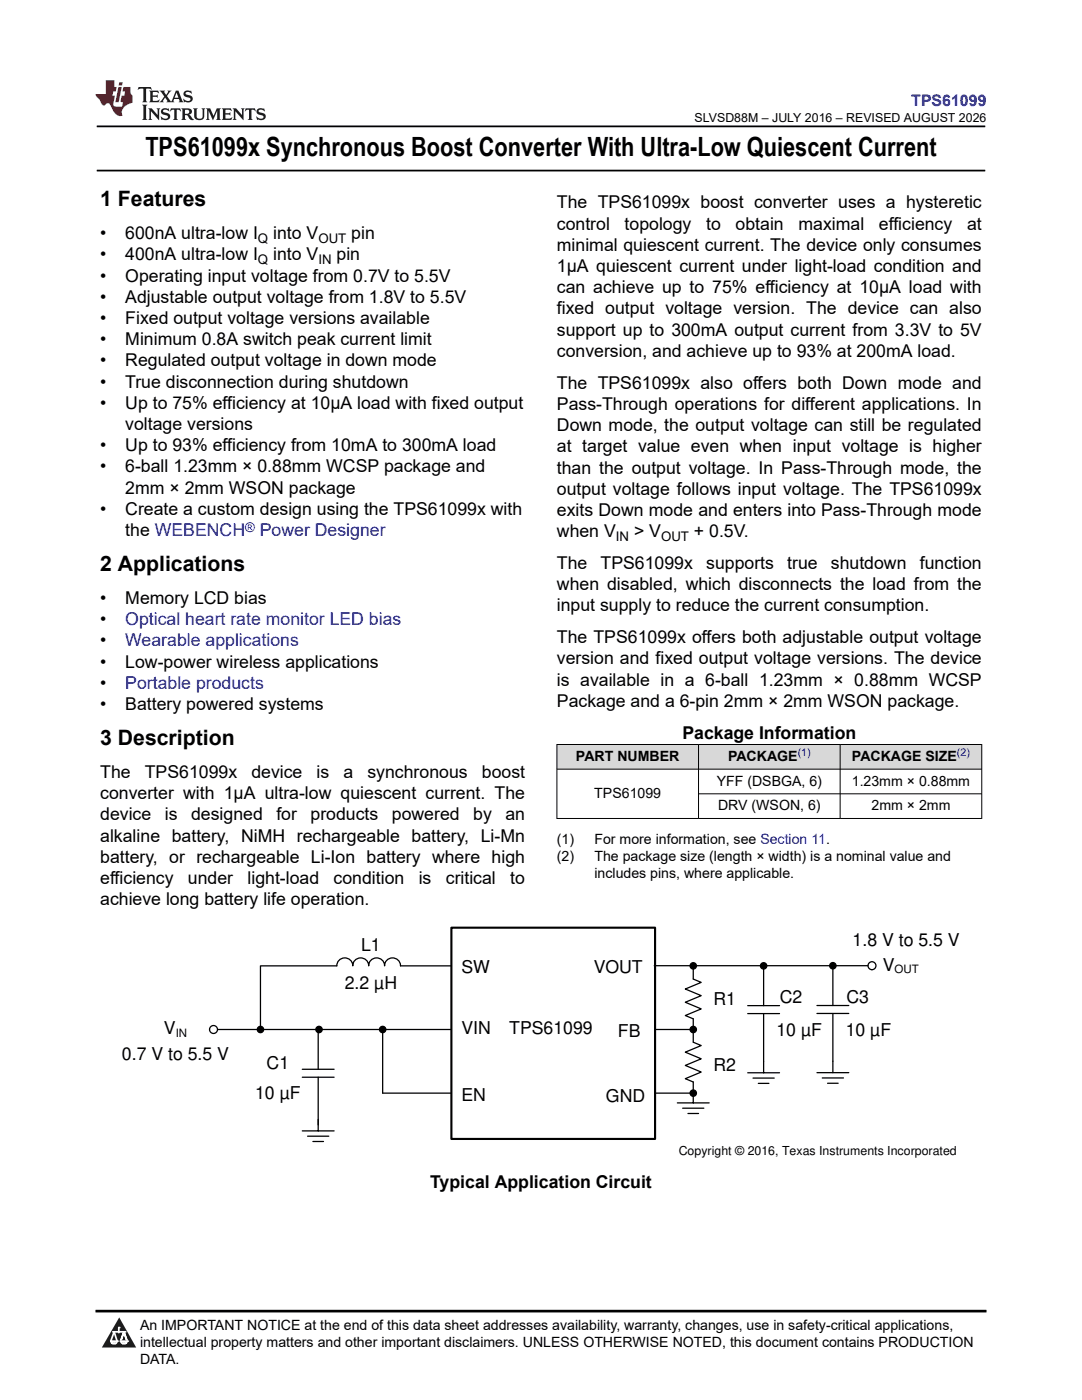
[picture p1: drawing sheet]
<svg xmlns="http://www.w3.org/2000/svg" width="216mm" height="279mm" viewBox="0 0 216 279" stroke-linecap="round" stroke-linejoin="round" font-family="sans-serif">
<defs><g id="words">
<text font-size="5.3" x="29" y="31.2">TPS61099x Synchronous Boost Converter With Ultra-Low Quiescent Current</text>
<g font-size="4.2">
<text x="20" y="41.2">1 Features</text>
<text x="20" y="114">2 Applications</text>
<text x="20" y="148.7">3 Description</text>
</g>
<g font-size="3.5">
<text x="111.1" y="41.6">The TPS61099x boost converter uses a hysteretic</text>
<text x="20" y="47.7">•</text>
<text x="25" y="47.7">600nA ultra-low I</text>
<text x="54.5" y="47.7">into V</text>
<text x="70.1" y="47.7">pin</text>
<text x="111.1" y="45.8">control</text>
<text x="124.6" y="45.8">topology</text>
<text x="140.9" y="45.8">to</text>
<text x="146.8" y="45.8">obtain</text>
<text x="159.3" y="45.8">maximal</text>
<text x="175.4" y="45.8">efficiency</text>
<text x="193" y="45.8">at</text>
<text x="20" y="52">•</text>
<text x="25" y="52">400nA ultra-low I</text>
<text x="54.5" y="52">into V</text>
<text x="67.2" y="52">pin</text>
<text x="111.1" y="50.1">minimal quiescent current. The device only consumes</text>
<text x="20" y="56.2">•</text>
<text x="25" y="56.2">Operating input voltage from 0.7V to 5.5V</text>
<text x="111.1" y="58.5">can achieve up to 75% efficiency at 10µA load with</text>
<text x="111.1" y="54.3">1µA quiescent current under light-load condition and</text>
<text x="20" y="60.4">•</text>
<text x="20" y="64.7">•</text>
<text x="25" y="60.4">Adjustable output voltage from 1.8V to 5.5V</text>
<text x="25" y="64.7">Fixed output voltage versions available</text>
<text x="111.1" y="62.8">fixed output voltage version. The device can also</text>
<text x="20" y="68.9">•</text>
<text x="25" y="68.9">Minimum 0.8A switch peak current limit</text>
<text x="111.1" y="71.2">conversion, and achieve up to 93% at 200mA load.</text>
<text x="111.1" y="67">support up to 300mA output current from 3.3V to 5V</text>
<text x="20" y="73.1">•</text>
<text x="20" y="77.4">•</text>
<text x="25" y="73.1">Regulated output voltage in down mode</text>
<text x="25" y="77.4">True disconnection during shutdown</text>
<text x="111.1" y="77.6">The TPS61099x also offers both Down mode and</text>
<text x="20" y="81.6">•</text>
<text x="25" y="81.6">Up to 75% efficiency at 10µA load with fixed output</text>
<text x="111.1" y="81.8">Pass-Through operations for different applications. In</text>
<text x="25" y="85.8">voltage versions</text>
<text x="111.1" y="86">Down mode, the output voltage can still be regulated</text>
<text x="20" y="90.1">•</text>
<text x="20" y="94.3">•</text>
<text x="25" y="90.1">Up to 93% efficiency from 10mA to 300mA load</text>
<text x="25" y="94.3">6-ball 1.23mm × 0.88mm WCSP package and</text>
<text x="111.1" y="94.5">than the output voltage. In Pass-Through mode, the</text>
<text x="111.1" y="90.3">at target value even when input voltage is higher</text>
<text x="25" y="98.5">2mm × 2mm WSON package</text>
<text x="111.1" y="98.7">output voltage follows input voltage. The TPS61099x</text>
<text x="20" y="102.8">•</text>
<text x="25" y="102.8">Create a custom design using the TPS61099x with</text>
<text x="25" y="107">the WEBENCH</text>
<text x="111.1" y="107.2">when V</text>
<text x="111.1" y="103">exits Down mode and enters into Pass-Through mode</text>
<text x="126.5" y="107.2">&gt; V</text>
<text x="138.5" y="107.2">+ 0.5V.</text>
<text x="111.1" y="113.6">The</text>
<text x="119.8" y="113.6">TPS61099x</text>
<text x="140.9" y="113.6">supports</text>
<text x="157.1" y="113.6">true</text>
<text x="165.8" y="113.6">shutdown</text>
<text x="183.5" y="113.6">function</text>
<text x="111.1" y="117.8">when disabled, which disconnects the load from the</text>
<text x="20" y="120.5">•</text>
<text x="20" y="124.8">•</text>
<text x="25" y="120.5">Memory LCD bias</text>
<text x="111.1" y="122">input supply to reduce the current consumption.</text>
<text x="20" y="129">•</text>
<text x="111.1" y="128.4">The TPS61099x offers both adjustable output voltage</text>
<text x="20" y="133.2">•</text>
<text x="20" y="137.5">•</text>
<text x="25" y="133.2">Low-power wireless applications</text>
<text x="111.1" y="132.6">version and fixed output voltage versions. The device</text>
<text x="111.1" y="136.8">is available in a 6-ball 1.23mm × 0.88mm WCSP</text>
<text x="20" y="141.7">•</text>
<text x="25" y="141.7">Battery powered systems</text>
<text x="111.1" y="141.1">Package and a 6-pin 2mm × 2mm WSON package.</text>
<text x="136.2" y="147.4">Package Information</text>
<text x="20" y="155.3">The</text>
<text x="28.9" y="155.3">TPS61099x</text>
<text x="50.2" y="155.3">device</text>
<text x="63.2" y="155.3">is</text>
<text x="68.5" y="155.3">a</text>
<text x="73.3" y="155.3">synchronous</text>
<text x="96.1" y="155.3">boost</text>
<text x="20" y="159.5">converter with 1µA ultra-low quiescent current. The</text>
<text x="20" y="163.7">device</text>
<text x="20" y="168">alkaline battery, NiMH rechargeable battery, Li-Mn</text>
<text x="32.9" y="163.7">is</text>
<text x="38.1" y="163.7">designed</text>
<text x="55.2" y="163.7">for</text>
<text x="62" y="163.7">products</text>
<text x="78.2" y="163.7">powered</text>
<text x="94.4" y="163.7">by</text>
<text x="100.9" y="163.7">an</text>
<text x="20" y="172.2">battery, or rechargeable Li-Ion battery where high</text>
<text x="20" y="176.4">efficiency</text>
<text x="37.5" y="176.4">under</text>
<text x="49.4" y="176.4">light-load</text>
<text x="66.6" y="176.4">condition</text>
<text x="83.5" y="176.4">is</text>
<text x="89" y="176.4">critical</text>
<text x="101.8" y="176.4">to</text>
<text x="20" y="180.7">achieve long battery life operation.</text>
<text x="72.1" y="189.7">L1</text>
<text x="170.1" y="188.9">1.8 V to 5.5 V</text>
<text x="68.8" y="197.3">2.2 µH</text>
<text x="92.1" y="194.2">SW</text>
<text x="118.5" y="194.2">VOUT</text>
<text x="176.1" y="193.7">V</text>
<text x="142.4" y="200.5">R1</text>
<text x="155.6" y="200.1">C2</text>
<text x="168.9" y="200.1">C3</text>
<text x="32.7" y="206.4">V</text>
<text x="92.1" y="206.4">VIN</text>
<text x="101.6" y="206.4">TPS61099</text>
<text x="123.3" y="206.9">FB</text>
<text x="154.9" y="206.7">10 µF</text>
<text x="168.8" y="206.7">10 µF</text>
<text x="24.3" y="211.5">0.7 V to 5.5 V</text>
<text x="53.2" y="213.2">C1</text>
<text x="142.4" y="213.8">R2</text>
<text x="50.9" y="219.3">10 µF</text>
<text x="92.1" y="219.7">EN</text>
<text x="120.9" y="220">GND</text>
<text x="85.8" y="237.1">Typical Application Circuit</text>
</g>
<g font-size="3.5" fill="#00f">
<text x="51.8" y="107">Power Designer</text>
<text x="25" y="124.8">Optical heart rate monitor LED bias</text>
<text x="25" y="129">Wearable applications</text>
<text x="25" y="137.5">Portable products</text>
</g>
<text font-size="3.2" fill="#00f" x="181.8" y="21.1">TPS61099</text>
<g font-size="2.8">
<text x="114.9" y="151.9">PART NUMBER</text>
<text x="145.3" y="151.9">PACKAGE</text>
<text x="170" y="151.9">PACKAGE SIZE</text>
<text x="118.6" y="159.2">TPS61099</text>
<text x="143" y="156.8">YFF (DSBGA, 6)</text>
<text x="143.3" y="161.7">DRV (WSON, 6)</text>
<text x="170" y="156.8">1.23mm × 0.88mm</text>
<text x="173.9" y="161.7">2mm × 2mm</text>
<text x="111.1" y="168.5">(1)</text>
<text x="111.1" y="171.9">(2)</text>
<text x="118.6" y="168.5">For more information, see Section 11.</text>
<text x="118.6" y="171.9">The package size (length × width) is a nominal value and</text>
<text x="118.6" y="175.3">includes pins, where applicable.</text>
<text x="27.9" y="265.5">An IMPORTANT NOTICE at the end of this data sheet addresses availability, warranty, changes, use in safety-critical applications,</text>
<text x="27.9" y="268.9">intellectual property matters and other important disclaimers. UNLESS OTHERWISE NOTED, this document contains PRODUCTION</text>
<text x="27.9" y="272.3">DATA.</text>
</g>
<g font-size="2.6">
<text x="51.5" y="48.4">Q</text>
<text x="51.5" y="52.7">Q</text>
<text x="63.5" y="48.4">OUT</text>
<text x="63.5" y="52.7">IN</text>
<text x="122.9" y="107.9">IN</text>
<text x="131.9" y="107.9">OUT</text>
</g>
<text font-size="2.6" fill="#00f" x="48.9" y="106.1">®</text>
<g font-size="2.5">
<text x="138.6" y="24.3">SLVSD88M – JULY 2016 – REVISED AUGUST 2026</text>
<text x="135.4" y="230.5">Copyright © 2016, Texas Instruments Incorporated</text>
</g>
<g font-size="2.3">
<text x="178.5" y="194.2">OUT</text>
<text x="35.1" y="206.9">IN</text>
</g>
<g font-size="2.1" fill="#00f">
<text x="159.2" y="150.9">(1)</text>
<text x="191" y="150.9">(2)</text>
</g>
</g></defs>
<path d="M19.3 25.2h177.3M19.3 34h177.3" fill="none" stroke="#000" stroke-width=".35"/>
<g fill="#d8d8d8">
<path d="M111.1 148.6h84.8v4.9h-84.8z" fill-rule="evenodd"/>
<path d="M111.2 148.6h28.1v4.8h-28.1z" fill-rule="evenodd"/>
<path d="M139.4 148.6h28.2v4.8h-28.2z" fill-rule="evenodd"/>
<path d="M167.7 148.6h28.1v4.8h-28.1z" fill-rule="evenodd"/>
</g>
<path d="M111.1 148.6h84.9M111.1 153.5h84.9M111.1 148.5v14.9M139.4 148.5v14.9M139.4 158.4h56.6M167.6 148.5v14.9M195.9 148.5v14.9M111.1 163.3h84.9" fill="none" stroke="#000" stroke-width=".2"/>
<path d="M90.1 185.1h40.6v42.2h-40.6z" fill="none" stroke="#000" stroke-width=".42"/>
<g fill="none" stroke="#000" stroke-width=".25">
<path d="M90.1 192.8h-10.2a1.59 1.59 0 0 0-1.6-1.6 1.59 1.59 0 0 0-1.6 1.6 1.59 1.59 0 0 0-1.6-1.6 1.59 1.59 0 0 0-1.5 1.6 1.59 1.59 0 0 0-1.6-1.6 1.59 1.59 0 0 0-1.6 1.6 1.59 1.59 0 0 0-1.6-1.6 1.59 1.59 0 0 0-1.6 1.6h-15.2v12.7M130.5 192.7h42.7M138.3 192.8v2.6l1.6 .7-3.2 1.3 3.2 1.3-3.2 1.3 3.2 1.3-3.2 1.4 1.6 .6v4.7l1.6 .7-3.2 1.3 3.2 1.3-3.2 1.3 3.2 1.4-3.2 1.3 1.6 .6v4.2M152.4 192.8v7.9M166.2 192.7v8M43.4 205.5h46.7M60.3 215h6.4M60.3 213.4h6.4M63.5 205.5v7.9M63.5 215v10.7M76.4 205.5v12.7h13.7M130.7 205.5h7.6"/>
<path d="M138.3 217.8v.4h-7.6M149.2 202.3h6.3M149.2 200.7h6.3M149.2 214.1h6.3M150.3 215.2h4.2M151.3 216.2h2.1M152.4 202.3v11.8M163 202.3h6.4M163 200.7h6.4M163 214.1h6.4M164.1 215.1h4.2M165.1 216.2h2.1"/>
<path d="M166.2 202.3v11.8M60.3 225.7h6.4M61.4 226.8h4.2M62.4 227.8h2.2M135.2 220.1h6.3M136.2 221.2h4.2M137.3 222.2h2.1"/>
<circle cx="138.3" cy="192.8" r=".63"/>
<circle cx="152.4" cy="192.8" r=".63"/>
<circle cx="166.2" cy="192.7" r=".63"/>
<circle cx="174" cy="192.7" r=".79"/>
<circle cx="42.6" cy="205.5" r=".79"/>
<circle cx="52" cy="205.5" r=".64"/>
<circle cx="63.7" cy="205.5" r=".63"/>
<circle cx="76.4" cy="205.5" r=".63"/>
<circle cx="138.3" cy="205.5" r=".63"/>
<circle cx="138.3" cy="218.2" r=".63"/>
</g>
<g fill="#000">
<circle cx="138.3" cy="192.8" r=".63"/>
<circle cx="152.4" cy="192.8" r=".63"/>
<circle cx="166.2" cy="192.7" r=".63"/>
<circle cx="52" cy="205.5" r=".64"/>
<circle cx="63.7" cy="205.5" r=".63"/>
<circle cx="76.4" cy="205.5" r=".63"/>
<circle cx="138.3" cy="205.5" r=".63"/>
<circle cx="138.3" cy="218.2" r=".63"/>
</g>
<path d="M0 0h215.9v23.8h-215.9z" fill-rule="evenodd" fill="#fff"/>
<path d="M27.7 17.4l-.2 .6 .5-.3h.6v.2v2.1l-.2 .4h1l-.2-.4v-2.1v-.2h.5l.5 .3-.1-.6zM29.8 18.1l.2 .4v1.5l-.2 .4h1.9l.1-.6a1.08 1.08 0 0 1-1.3 .2v-.7h.6l.4 .2v-.6l-.4 .2h-.6v-.6l.2-.1a1 1 0 0 1 1 .2l-.1-.5zM31.8 18.1l1 1.1-1 1.2h.9l-.2-.2 .4-.7 .5 .7-.2 .2h1.6l-.2-.2 .1-.4h1l.1 .4-.1 .2h.9l-.2-.3-.8-2h-.5l-1 2.2-.8-1.1 .9-1.1h-.8l.2 .2-.5 .7-.3-.7 .1-.2zM35.2 18.5l.4 1h-.8zM36.8 18.2a.65 .65 0 0 0-.2 .8 .65 .65 0 0 0 .6 .4l.7 .2 .1 .2a.79 .79 0 0 1-.7 .4 .79 .79 0 0 1-.7-.5l.1 .7 .2-.1a.93 .93 0 0 0 1.1 .1 .93 .93 0 0 0 .4-1 1.46 1.46 0 0 0-1.2-.6l-.1-.3a1.09 1.09 0 0 1 1.2 .2l-.2-.6-.1 .1-.6-.2zM28.4 20.9l.2 .4v2.3l-.2 .3h1l-.2-.3v-2.3l.2-.4zM29.6 21.6l.2 .4v1.6l-.2 .3h.8l-.3-.3v-1.4l1.7 1.8v-2l.2-.4h-.8l.2 .2 .1 1.1-1.2-1.3zM32.3 21.8a.65 .65 0 0 0-.2 .7 .65 .65 0 0 0 .7 .4l.6 .2 .1 .2a.79 .79 0 0 1-.7 .4 .79 .79 0 0 1-.7-.5l.1 .7 .2-.1a.93 .93 0 0 0 1.1 .1 .93 .93 0 0 0 .4-.9 1.46 1.46 0 0 0-1.2-.6l-.1-.4a1.09 1.09 0 0 1 1.2 .2l-.2-.6-.1 .1-.6-.1zM34.1 21.6l-.1 .7a.63 .63 0 0 1 .7-.4l.1 1.7-.3 .3h1l-.2-.3v-1.7a.66 .66 0 0 1 .8 .4l-.1-.7zM36.2 21.6l.2 .4v1.6l-.2 .3h.9l-.2-.2v-.7h.5l.1 .2a.79 .79 0 0 0 1.2 .6l-1-.9a.61 .61 0 0 0 .6-.6 .61 .61 0 0 0-.5-.6zM36.9 21.9h.2a.47 .47 0 0 1 .5 .1 .47 .47 0 0 1 .1 .5l-.2 .2h-.6zM38.5 21.6l.2 .2a2.27 2.27 0 0 0 .4 2 1.04 1.04 0 0 0 1.7-.7v-1.3l.2-.2h-.8l.2 .4v1.1a.6 .6 0 0 1-.6 .6 .6 .6 0 0 1-.6-.6v-1.1l.3-.4zM41.1 21.6l.2 .4v1.6l-.2 .3h.7l-.2-.3v-1.5l.9 1.9 .8-1.9v1.5l-.2 .3h1l-.3-.3v-1.6l.3-.4h-.8l-.7 1.5-.7-1.5zM44.3 21.6l.2 .4v1.6l-.2 .3h1.9l.1-.5a1.09 1.09 0 0 1-1.3 .1v-.6h.6l.4 .1v-.6l-.4 .2h-.6v-.6l.2-.1a1.01 1.01 0 0 1 1 .3l-.1-.6zM46.4 21.6l.3 .4v1.6l-.3 .3h.8l-.2-.3v-1.4l1.6 1.8v-2l.2-.4h-.7l.2 .2v1.1l-1.2-1.3zM49 21.6l-.1 .7a.63 .63 0 0 1 .8-.4v1.7l-.3 .3h1l-.2-.3v-1.7a.66 .66 0 0 1 .8 .4l-.1-.7zM51.4 21.8a.65 .65 0 0 0-.2 .7 .65 .65 0 0 0 .6 .4l.6 .2 .2 .2a.79 .79 0 0 1-.8 .4 .79 .79 0 0 1-.6-.5l.1 .7 .2-.1a.93 .93 0 0 0 1 .1 .93 .93 0 0 0 .5-.9 1.46 1.46 0 0 0-1.3-.6l-.1-.4a1.09 1.09 0 0 1 1.3 .2l-.2-.6-.2 .1-.5-.1z" fill="#231f20"/>
<path d="M21.1 16v2.8h-2.1l.1 .3 .9 1a.95 .95 0 0 0 .9 .9 .59 .59 0 0 1 .6-.4 .59 .59 0 0 1 .5 .4l.4 .8a1.59 1.59 0 0 0 2.1 1.3 1.61 1.61 0 0 1 1-2.2l1-.4-.1-1.5a1.59 1.59 0 0 1-.4-1.6h-1.4l-.2 .9h.5l-.1 .8h-.5l-.2 1v.2l.4 .1-.2 .9h-.6a.73 .73 0 0 1-1.1-.7l.3-1.5h-.5l.2-.8h.5l.2-.9h-.5v-1.4zM23.6 17.4l-.6 3h.7l.6-3zM23.8 16.4l-.1 .7h.7l.1-.7z" fill="#ed1c24"/>
<path d="M0 261.4h215.9v18h-215.9z" fill-rule="evenodd" fill="#fff"/>
<path d="M23.8 262.9l3.4 6h-6.9z" fill="#231f20"/>
<path d="M22.1 267.7h1.3l-.4 .5h-.3a.55 .55 0 0 1-.6-.5z" fill-rule="evenodd" fill="#fff"/>
<path d="M22.1 267.7h1.3l-.4 .5h-.3a.55 .55 0 0 1-.6-.5z" fill="none" stroke="#231f20" stroke-width=".34"/>
<path d="M22.1 267.7h1.3l-.4 .5h-.5zM23.7 265.9h.1M23.7 264.9v1z" fill="none" stroke="#fff" stroke-width=".34"/>
<circle cx="23.7" cy="264.9" r=".17" fill="#fff"/>
<path d="M22.6 265.8h.1M22.6 265.8h2.3z" fill="none" stroke="#fff" stroke-width=".34"/>
<circle cx="24.9" cy="265.8" r=".17" fill="#fff"/>
<path d="M24 267.7h.1" fill="none" stroke="#fff" stroke-width=".34"/>
<path d="M24.7 265.8l-.7 1.9z" fill="#fff"/>
<path d="M24.7 265.8l-.7 1.9z" fill="none" stroke="#fff" stroke-width=".34"/>
<path d="M24.7 265.8l.7 1.9z" fill="#fff"/>
<path d="M24.7 265.8l.7 1.9zM25.3 267.7h.1" fill="none" stroke="#fff" stroke-width=".34"/>
<circle cx="22.1" cy="267.7" r=".17" fill="#fff"/>
<path d="M22.8 265.8l-.7 1.9zM22.8 265.8l.6 1.9z" fill="none" stroke="#fff" stroke-width=".34"/>
<circle cx="23.4" cy="267.7" r=".17" fill="#fff"/>
<path d="M24.1 267.7h1.3a.65 .65 0 0 1-.6 .5 .65 .65 0 0 1-.7-.5z" fill-rule="evenodd" fill="#fff"/>
<path d="M24.1 267.7h1.3a.65 .65 0 0 1-.6 .5 .65 .65 0 0 1-.7-.5z" fill="none" stroke="#231f20" stroke-width=".34"/>
<path d="M24 267.7h.1M24.1 267.7h1.3l-.4 .5h-.5z" fill="none" stroke="#fff" stroke-width=".34"/>
<circle cx="25.4" cy="267.7" r=".17" fill="#fff"/>
<path d="M19 261.7h177.8" fill="none" stroke="#000" stroke-width=".53"/>
<use href="#words"/>
</svg>
